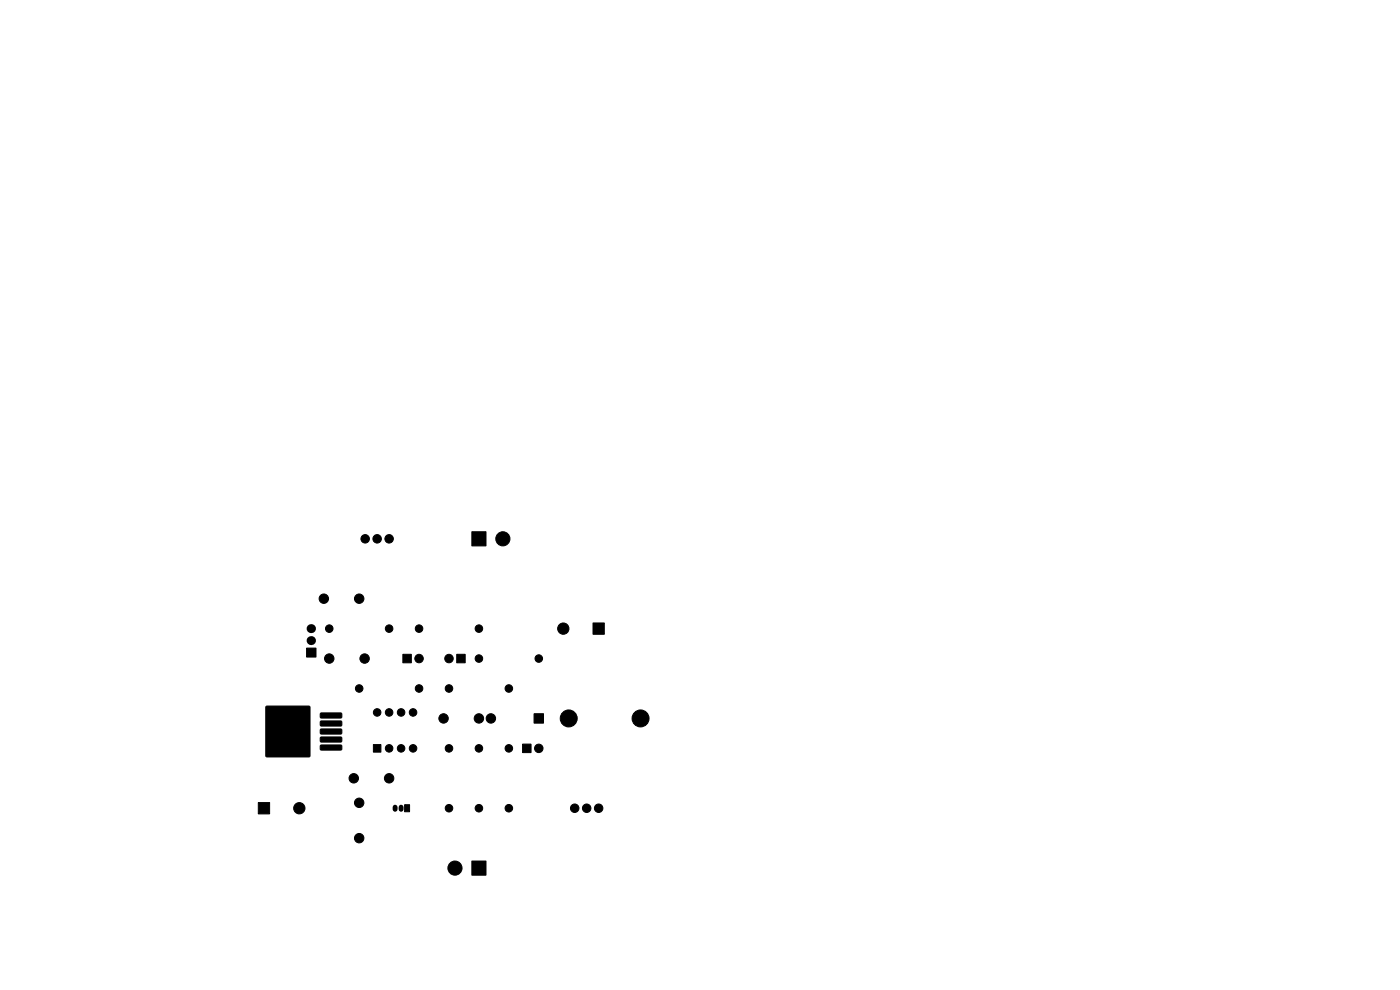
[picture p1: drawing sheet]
<svg xmlns="http://www.w3.org/2000/svg" width="297mm" height="210mm" viewBox="0 0 297 210" stroke-linecap="round" stroke-linejoin="round" font-family="sans-serif">
<g fill="#000" stroke="#000" stroke-width=".21">
<path d="M100.1 112.8h3v3h-3zM65 137.5h2v1.9h-2zM96.9 138.8h1.8v1.8h-1.8zM125.8 132.2h2.4v2.3h-2.4zM68 158.1l4.3-.1 .2 .2v.7l-.2 .2h-4.1l-.3-.2zM68 156.4l4.3-.1 .2 .2v.7l-.2 .2h-4.1l-.3-.2zM68 154.7l4.3-.1 .2 .2v.7l-.2 .2h-4.1l-.3-.2zM68 153l4.3-.1 .2 .2v.7l-.2 .2h-4.1l-.3-.2zM68 151.3l4.3-.1 .2 .2v.7l-.2 .2h-4.1l-.3-.2zM79.2 157.9h1.6v1.7h-1.6zM85.5 138.8h1.8v1.8h-1.8zM110.9 157.9h1.8v1.7h-1.8z"/>
<path d="M113.3 151.4h2v2h-2zM54.8 170.3h2.4v2.3h-2.4zM56.4 149.8h9.3v10.7h-9.3zM85.8 170.7h1.1v1.5h-1.1zM100.1 182.6h3v3.1h-3z"/>
<circle cx="77.5" cy="114.3" r=".9"/>
<circle cx="80" cy="114.3" r=".9"/>
<circle cx="82.5" cy="114.3" r=".9"/>
<circle cx="106.7" cy="114.3" r="1.5"/>
<circle cx="68.7" cy="127" r="1"/>
<circle cx="69.8" cy="139.7" r="1"/>
<circle cx="69.8" cy="133.3" r=".8"/>
<circle cx="76.2" cy="127" r="1"/>
<circle cx="77.4" cy="139.7" r="1"/>
<circle cx="82.5" cy="133.3" r=".8"/>
<circle cx="88.9" cy="133.3" r=".8"/>
<circle cx="88.9" cy="139.7" r=".9"/>
<circle cx="95.2" cy="139.7" r=".9"/>
<circle cx="101.6" cy="139.7" r=".8"/>
<circle cx="101.6" cy="133.3" r=".8"/>
<circle cx="114.3" cy="139.7" r=".8"/>
<circle cx="119.5" cy="133.3" r="1.2"/>
<circle cx="76.2" cy="146" r=".8"/>
<circle cx="80" cy="151.1" r=".8"/>
<circle cx="82.5" cy="158.7" r=".8"/>
<circle cx="82.5" cy="151.1" r=".8"/>
<circle cx="85.1" cy="151.1" r=".8"/>
<circle cx="85.1" cy="158.7" r=".8"/>
<circle cx="87.6" cy="151.1" r=".8"/>
<circle cx="87.6" cy="158.7" r=".8"/>
<circle cx="88.9" cy="146" r=".8"/>
<circle cx="94.1" cy="152.4" r="1"/>
<circle cx="95.2" cy="146" r=".8"/>
<circle cx="95.2" cy="158.7" r=".8"/>
<circle cx="101.6" cy="152.4" r="1"/>
<circle cx="101.6" cy="158.7" r=".8"/>
<circle cx="104.1" cy="152.4" r="1"/>
<circle cx="107.9" cy="158.7" r=".8"/>
<circle cx="107.9" cy="146" r=".8"/>
<circle cx="114.3" cy="158.7" r=".9"/>
<circle cx="120.6" cy="152.4" r="1.8"/>
<circle cx="135.9" cy="152.4" r="1.8"/>
<circle cx="63.5" cy="171.4" r="1.2"/>
<circle cx="75" cy="165.1" r="1"/>
<circle cx="76.2" cy="177.8" r="1"/>
<circle cx="76.2" cy="170.3" r="1"/>
<circle cx="82.5" cy="165.1" r="1"/>
<circle cx="95.2" cy="171.4" r=".8"/>
<circle cx="101.6" cy="171.4" r=".8"/>
<circle cx="107.9" cy="171.4" r=".8"/>
<circle cx="121.9" cy="171.4" r=".9"/>
<circle cx="124.5" cy="171.4" r=".9"/>
<circle cx="127" cy="171.4" r=".9"/>
<circle cx="96.5" cy="184.1" r="1.5"/>
</g>
<path d="M83.8 171.2v.5M85.1 171.2v.5" fill="none" stroke="#000" stroke-width="1.1"/>
<path d="M66 135.9h.1M66 133.4h.1" fill="none" stroke="#000" stroke-width="1.9"/>
</svg>
